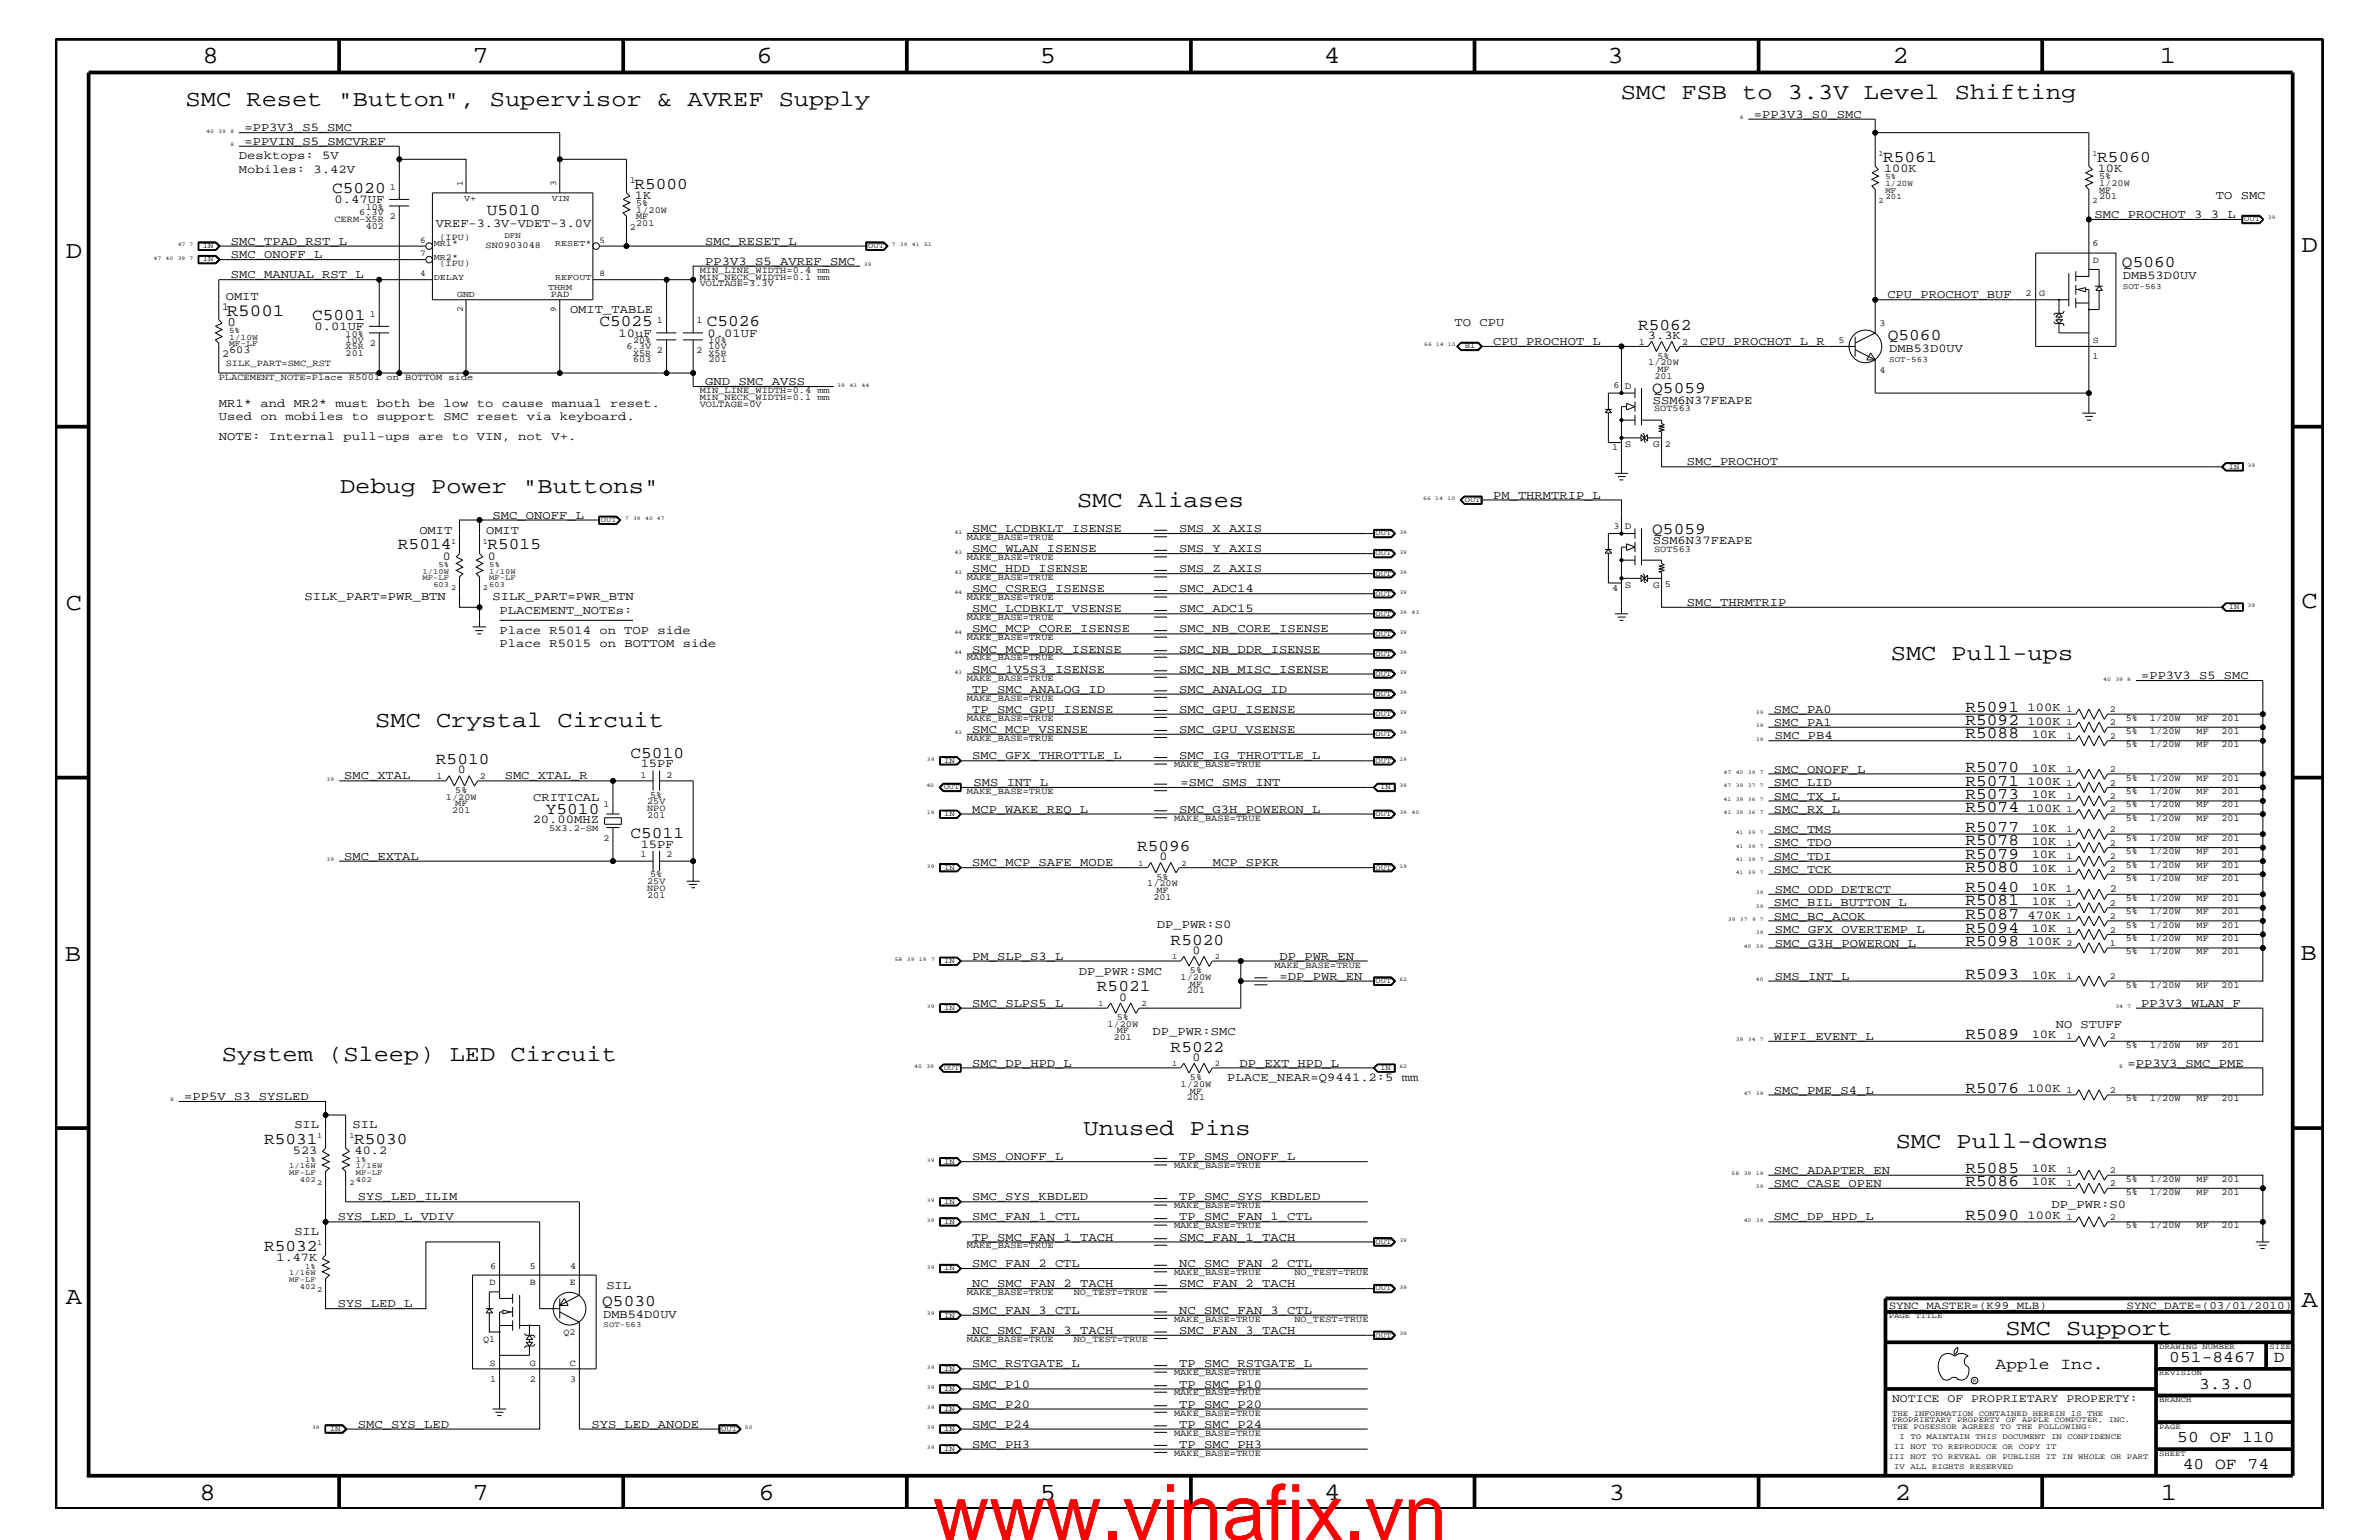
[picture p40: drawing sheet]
<svg xmlns="http://www.w3.org/2000/svg" width="432mm" height="279mm" viewBox="0 0 432 279" stroke-linecap="round" stroke-linejoin="round" font-family="sans-serif">
<defs><g id="words">
<text font-size="14.1" fill="#f00" x="169.3" y="279.4">www.vinafix.vn</text>
<g font-size="4.5">
<text x="36.7" y="11.5">8</text>
<text x="85.8" y="11.5">7</text>
<text x="137.3" y="11.5">6</text>
<text x="188.7" y="11.5">5</text>
<text x="240.3" y="11.5">4</text>
<text x="291.8" y="11.5">3</text>
<text x="343.5" y="11.5">2</text>
<text x="392" y="11.5">1</text>
<text x="11.9" y="46.8">D</text>
<text x="417.7" y="45.7">D</text>
<text x="11.9" y="110.6">C</text>
<text x="417.7" y="110.3">C</text>
<text x="11.8" y="174.3">B</text>
<text x="417.6" y="174.2">B</text>
<text x="11.9" y="236.7">A</text>
<text x="417.7" y="237.1">A</text>
<text x="36.2" y="272.1">8</text>
<text x="85.8" y="272.1">7</text>
<text x="137.7" y="272.1">6</text>
<text x="188.7" y="272.1">5</text>
<text x="240.4" y="272.1">4</text>
<text x="292" y="272.1">3</text>
<text x="343.9" y="272.1">2</text>
<text x="392.2" y="272.1">1</text>
</g>
<g font-size="4.1">
<text x="294.2" y="18">SMC FSB to 3.3V Level Shifting</text>
<text x="33.7" y="19.2">SMC Reset &quot;Button&quot;, Supervisor &amp; AVREF Supply</text>
<text x="61.7" y="89.5">Debug Power &quot;Buttons&quot;</text>
<text x="195.5" y="92">SMC Aliases</text>
<text x="343.2" y="119.8">SMC Pull-ups</text>
<text x="68.1" y="131.9">SMC Crystal Circuit</text>
<text x="40.3" y="192.6">System (Sleep) LED Circuit</text>
<text x="196.7" y="205.9">Unused Pins</text>
<text x="344.1" y="208.3">SMC Pull-downs</text>
<text x="364" y="242.3">SMC Support</text>
</g>
<text font-size="3.1" x="41.1" y="57.3">R5001</text>
<g font-size="3">
<text x="341.8" y="29.4">R5061</text>
<text x="380.7" y="29.4">R5060</text>
<text x="60.3" y="35">C5020</text>
<text x="115.1" y="34.2">R5000</text>
<text x="88.3" y="39">U5010</text>
<text x="385.1" y="48.5">Q5060</text>
<text x="56.6" y="58">C5001</text>
<text x="108.8" y="59.2">C5025</text>
<text x="128.3" y="59.2">C5026</text>
<text x="297.3" y="59.8">R5062</text>
<text x="342.6" y="61.8">Q5060</text>
<text x="299.9" y="71.3">Q5059</text>
<text x="72.2" y="99.7">R5014</text>
<text x="88.5" y="99.7">R5015</text>
<text x="299.9" y="96.8">Q5059</text>
<text x="356.7" y="129.1">R5091</text>
<text x="356.7" y="131.6">R5092</text>
<text x="114.4" y="137.4">C5010</text>
<text x="356.7" y="134">R5088</text>
<text x="79.1" y="138.6">R5010</text>
<text x="356.7" y="140.1">R5070</text>
<text x="356.7" y="142.5">R5071</text>
<text x="99.1" y="147.7">Y5010</text>
<text x="356.7" y="144.9">R5073</text>
<text x="356.7" y="147.3">R5074</text>
<text x="114.4" y="152">C5011</text>
<text x="206.4" y="154.4">R5096</text>
<text x="356.7" y="151">R5077</text>
<text x="356.7" y="153.4">R5078</text>
<text x="356.7" y="155.8">R5079</text>
<text x="356.7" y="158.3">R5080</text>
<text x="356.7" y="161.9">R5040</text>
<text x="356.7" y="164.3">R5081</text>
<text x="356.7" y="166.7">R5087</text>
<text x="212.5" y="171.4">R5020</text>
<text x="356.7" y="169.2">R5094</text>
<text x="356.7" y="171.6">R5098</text>
<text x="199.1" y="179.9">R5021</text>
<text x="356.7" y="177.7">R5093</text>
<text x="212.5" y="190.8">R5022</text>
<text x="356.7" y="188.6">R5089</text>
<text x="356.7" y="198.2">R5076</text>
<text x="47.9" y="207.6">R5031</text>
<text x="64.3" y="207.6">R5030</text>
<text x="356.7" y="212.8">R5085</text>
<text x="356.7" y="215.3">R5086</text>
<text x="356.7" y="221.3">R5090</text>
<text x="47.9" y="227">R5032</text>
<text x="109.3" y="236.9">Q5030</text>
<text x="362.2" y="248.4">Apple Inc.</text>
<text x="393.7" y="247.1">051-8467</text>
<text x="399.2" y="252">3.3.0</text>
<text x="412.7" y="247.1">D</text>
<text x="395.2" y="261.6">50 OF 110</text>
<text x="396.2" y="266.6">40 OF 74</text>
</g>
<text font-size="2.4" x="41.3" y="59.1">0</text>
<g font-size="2.2">
<text x="44.4" y="23.8">=PP3V3_S5_SMC</text>
<text x="318.3" y="21.4">=PP3V3_S0_SMC</text>
<text x="43.3" y="28.9">Desktops: 5V</text>
<text x="44.4" y="26.3">=PPVIN_S5_SMCVREF</text>
<text x="43.3" y="31.4">Mobiles: 3.42V</text>
<text x="342" y="31.2">100K</text>
<text x="380.7" y="31.2">10K</text>
<text x="60.7" y="36.8">0.47UF</text>
<text x="79.1" y="41.2">VREF-3.3V-VDET-3.0V</text>
<text x="115.2" y="36.1">1K</text>
<text x="380.2" y="39.6">SMC_PROCHOT_3_3_L</text>
<text x="402.2" y="36.2">TO SMC</text>
<text x="41.9" y="44.4">SMC_TPAD_RST_L</text>
<text x="41.9" y="46.8">SMC_ONOFF_L</text>
<text x="128" y="44.4">SMC_RESET_L</text>
<text x="41.9" y="50.5">SMC_MANUAL_RST_L</text>
<text x="128" y="48">PP3V3_S5_AVREF_SMC</text>
<text x="385.3" y="50.7">DMB53D0UV</text>
<text x="41" y="54.4">OMIT</text>
<text x="57.1" y="59.8">0.01UF</text>
<text x="103.5" y="56.8">OMIT_TABLE</text>
<text x="264" y="59.2">TO CPU</text>
<text x="342.6" y="54.1">CPU_PROCHOT_BUF</text>
<text x="112.3" y="61.1">10uF</text>
<text x="128.4" y="61.1">0.01UF</text>
<text x="271" y="62.6">CPU_PROCHOT_L</text>
<text x="299.1" y="61.5">3.3K</text>
<text x="308.6" y="62.6">CPU_PROCHOT_L_R</text>
<text x="342.9" y="64">DMB53D0UV</text>
<text x="128" y="69.9">GND_SMC_AVSS</text>
<text x="39.7" y="73.8">MR1* and MR2* must both be low to cause manual reset.</text>
<text x="39.7" y="76.2">Used on mobiles to support SMC reset via keyboard.</text>
<text x="300" y="73.3">SSM6N37FEAPE</text>
<text x="39.7" y="79.9">NOTE: Internal pull-ups are to VIN, not V+.</text>
<text x="306.2" y="84.4">SMC_PROCHOT</text>
<text x="89.4" y="94.2">SMC_ONOFF_L</text>
<text x="271" y="90.5">PM_THRMTRIP_L</text>
<text x="76.1" y="96.8">OMIT</text>
<text x="80.3" y="101.5">0</text>
<text x="88.2" y="96.8">OMIT</text>
<text x="88.6" y="101.5">0</text>
<text x="176.4" y="96.5">SMC_LCDBKLT_ISENSE</text>
<text x="176.4" y="100.2">SMC_WLAN_ISENSE</text>
<text x="214" y="96.5">SMS_X_AXIS</text>
<text x="214" y="100.2">SMS_Y_AXIS</text>
<text x="300" y="98.7">SSM6N37FEAPE</text>
<text x="176.4" y="103.8">SMC_HDD_ISENSE</text>
<text x="176.4" y="107.5">SMC_CSREG_ISENSE</text>
<text x="214" y="103.8">SMS_Z_AXIS</text>
<text x="214" y="107.5">SMC_ADC14</text>
<text x="55.3" y="108.9">SILK_PART=PWR_BTN</text>
<text x="89.4" y="108.9">SILK_PART=PWR_BTN</text>
<text x="90.7" y="111.4">PLACEMENT_NOTEs:</text>
<text x="176.4" y="111.1">SMC_LCDBKLT_VSENSE</text>
<text x="214" y="111.1">SMC_ADC15</text>
<text x="306.2" y="109.9">SMC_THRMTRIP</text>
<text x="90.7" y="117.4">Place R5015 on BOTTOM side</text>
<text x="90.7" y="115">Place R5014 on TOP side</text>
<text x="176.4" y="114.8">SMC_MCP_CORE_ISENSE</text>
<text x="176.4" y="118.4">SMC_MCP_DDR_ISENSE</text>
<text x="214" y="114.8">SMC_NB_CORE_ISENSE</text>
<text x="214" y="118.4">SMC_NB_DDR_ISENSE</text>
<text x="176.4" y="122">SMC_1V5S3_ISENSE</text>
<text x="176.4" y="125.7">TP_SMC_ANALOG_ID</text>
<text x="214" y="122">SMC_NB_MISC_ISENSE</text>
<text x="214" y="125.7">SMC_ANALOG_ID</text>
<text x="388.6" y="123.2">=PP3V3_S5_SMC</text>
<text x="176.4" y="129.3">TP_SMC_GPU_ISENSE</text>
<text x="214" y="129.3">SMC_GPU_ISENSE</text>
<text x="322" y="129.3">SMC_PA0</text>
<text x="322" y="131.7">SMC_PA1</text>
<text x="368" y="129.1">100K</text>
<text x="368" y="131.5">100K</text>
<text x="176.4" y="133">SMC_MCP_VSENSE</text>
<text x="176.4" y="137.8">SMC_GFX_THROTTLE_L</text>
<text x="214" y="133">SMC_GPU_VSENSE</text>
<text x="214" y="137.8">SMC_IG_THROTTLE_L</text>
<text x="322.2" y="134.1">SMC_PB4</text>
<text x="368.8" y="133.9">10K</text>
<text x="62.5" y="141.4">SMC_XTAL</text>
<text x="83.1" y="140.3">0</text>
<text x="91.6" y="141.4">SMC_XTAL_R</text>
<text x="116.3" y="139.2">15PF</text>
<text x="176.7" y="142.6">SMS_INT_L</text>
<text x="214.3" y="142.6">=SMC_SMS_INT</text>
<text x="322" y="142.6">SMC_LID</text>
<text x="322" y="140.2">SMC_ONOFF_L</text>
<text x="368" y="142.4">100K</text>
<text x="368.8" y="140">10K</text>
<text x="96.7" y="149.4">20.00MHZ</text>
<text x="96.8" y="145.3">CRITICAL</text>
<text x="176.4" y="147.5">MCP_WAKE_REQ_L</text>
<text x="214" y="147.5">SMC_G3H_POWERON_L</text>
<text x="322" y="145.1">SMC_TX_L</text>
<text x="322" y="147.5">SMC_RX_L</text>
<text x="368" y="147.3">100K</text>
<text x="368.8" y="144.8">10K</text>
<text x="62.5" y="156">SMC_EXTAL</text>
<text x="116.3" y="153.8">15PF</text>
<text x="322" y="151.1">SMC_TMS</text>
<text x="322" y="153.5">SMC_TDO</text>
<text x="322" y="156">SMC_TDI</text>
<text x="368.8" y="150.9">10K</text>
<text x="368.8" y="153.3">10K</text>
<text x="368.8" y="155.7">10K</text>
<text x="176.4" y="157.2">SMC_MCP_SAFE_MODE</text>
<text x="210.4" y="156.1">0</text>
<text x="220.1" y="157.2">MCP_SPKR</text>
<text x="322" y="158.4">SMC_TCK</text>
<text x="322.2" y="162">SMC_ODD_DETECT</text>
<text x="368.8" y="158.2">10K</text>
<text x="368.8" y="161.7">10K</text>
<text x="322" y="166.9">SMC_BC_ACOK</text>
<text x="322" y="164.5">SMC_BIL_BUTTON_L</text>
<text x="368" y="166.7">470K</text>
<text x="368.8" y="164.2">10K</text>
<text x="210" y="168.3">DP_PWR:S0</text>
<text x="216.5" y="173.1">0</text>
<text x="322.2" y="169.3">SMC_GFX_OVERTEMP_L</text>
<text x="322.2" y="171.7">SMC_G3H_POWERON_L</text>
<text x="368" y="171.5">100K</text>
<text x="368.8" y="169">10K</text>
<text x="176.4" y="174.2">PM_SLP_S3_L</text>
<text x="195.8" y="176.8">DP_PWR:SMC</text>
<text x="232.2" y="177.7">=DP_PWR_EN</text>
<text x="232.2" y="174.2">DP_PWR_EN</text>
<text x="322.2" y="177.7">SMS_INT_L</text>
<text x="368.8" y="177.6">10K</text>
<text x="176.4" y="182.7">SMC_SLPS5_L</text>
<text x="203.2" y="181.6">0</text>
<text x="388.6" y="182.7">PP3V3_WLAN_F</text>
<text x="209.2" y="187.7">DP_PWR:SMC</text>
<text x="322" y="188.7">WIFI_EVENT_L</text>
<text x="368.8" y="188.4">10K</text>
<text x="373.1" y="186.5">NO STUFF</text>
<text x="176.4" y="193.6">SMC_DP_HPD_L</text>
<text x="216.5" y="192.5">0</text>
<text x="222.8" y="196.2">PLACE_NEAR=Q9441.2:5 mm</text>
<text x="225" y="193.6">DP_EXT_HPD_L</text>
<text x="386.2" y="193.6">=PP3V3_SMC_PME</text>
<text x="33.4" y="199.6">=PP5V_S3_SYSLED</text>
<text x="322" y="198.4">SMC_PME_S4_L</text>
<text x="368" y="198.1">100K</text>
<text x="53.2" y="209.4">523</text>
<text x="53.4" y="204.7">SIL</text>
<text x="64" y="204.7">SIL</text>
<text x="64.3" y="209.4">40.2</text>
<text x="176.4" y="210.5">SMS_ONOFF_L</text>
<text x="214" y="210.5">TP_SMS_ONOFF_L</text>
<text x="322" y="215.3">SMC_CASE_OPEN</text>
<text x="322" y="213">SMC_ADAPTER_EN</text>
<text x="368.8" y="212.7">10K</text>
<text x="368.8" y="215.1">10K</text>
<text x="61.3" y="221.4">SYS_LED_L_VDIV</text>
<text x="64.9" y="217.8">SYS_LED_ILIM</text>
<text x="176.4" y="221.4">SMC_FAN_1_CTL</text>
<text x="176.4" y="217.8">SMC_SYS_KBDLED</text>
<text x="214" y="221.4">TP_SMC_FAN_1_CTL</text>
<text x="214" y="217.8">TP_SMC_SYS_KBDLED</text>
<text x="322" y="221.4">SMC_DP_HPD_L</text>
<text x="368" y="221.2">100K</text>
<text x="372.4" y="219.2">DP_PWR:S0</text>
<text x="53.4" y="224.1">SIL</text>
<text x="176.4" y="225.1">TP_SMC_FAN_1_TACH</text>
<text x="214" y="225.1">SMC_FAN_1_TACH</text>
<text x="50.2" y="228.8">1.47K</text>
<text x="110.1" y="233.8">SIL</text>
<text x="176.4" y="229.9">SMC_FAN_2_CTL</text>
<text x="176.4" y="233.5">NC_SMC_FAN_2_TACH</text>
<text x="214" y="233.5">SMC_FAN_2_TACH</text>
<text x="214" y="229.9">NC_SMC_FAN_2_CTL</text>
<text x="61.3" y="237.2">SYS_LED_L</text>
<text x="109.5" y="239.1">DMB54D0UV</text>
<text x="176.4" y="238.4">SMC_FAN_3_CTL</text>
<text x="214" y="238.4">NC_SMC_FAN_3_CTL</text>
<text x="176.4" y="242">NC_SMC_FAN_3_TACH</text>
<text x="214" y="242">SMC_FAN_3_TACH</text>
<text x="176.4" y="251.7">SMC_P10</text>
<text x="176.4" y="248.1">SMC_RSTGATE_L</text>
<text x="214" y="251.7">TP_SMC_P10</text>
<text x="214" y="248.1">TP_SMC_RSTGATE_L</text>
<text x="176.4" y="255.4">SMC_P20</text>
<text x="214" y="255.4">TP_SMC_P20</text>
<text x="64.9" y="259">SMC_SYS_LED</text>
<text x="107.4" y="259">SYS_LED_ANODE</text>
<text x="176.4" y="262.7">SMC_PH3</text>
<text x="176.4" y="259">SMC_P24</text>
<text x="214" y="262.7">TP_SMC_PH3</text>
<text x="214" y="259">TP_SMC_P24</text>
</g>
<text font-size="2.1" x="343.4" y="254.4">NOTICE OF PROPRIETARY PROPERTY:</text>
<g font-size="2">
<text x="342.8" y="237.4">SYNC_MASTER=(K99_MLB)</text>
<text x="386" y="237.4">SYNC_DATE=(03/01/2010)</text>
</g>
<g font-size="1.9">
<text x="40.3" y="56.2">1</text>
<text x="40.3" y="64.7">2</text>
<text x="41.6" y="64">603</text>
<text x="374.9" y="161.9">1</text>
<text x="382.9" y="161.9">2</text>
</g>
<g font-size="1.8">
<text x="294.9" y="70.6">D</text>
<text x="294.9" y="81.1">S</text>
<text x="300.1" y="81.1">G</text>
<text x="294.9" y="96">D</text>
<text x="294.9" y="106.6">S</text>
<text x="300.1" y="106.6">G</text>
</g>
<g font-size="1.7">
<text x="70.8" y="34.4">1</text>
<text x="114.3" y="33.1">1</text>
<text x="381" y="35">MF</text>
<text x="381" y="33.7">1/20W</text>
<text x="381" y="32.5">5%</text>
<text x="60.7" y="40.3">CERM-X5R</text>
<text x="65.2" y="39.1">6.3V</text>
<text x="66.4" y="38">10%</text>
<text x="66.4" y="41.5">402</text>
<text x="70.8" y="39.8">2</text>
<text x="114.3" y="41.7">2</text>
<text x="115.5" y="37.4">5%</text>
<text x="115.5" y="38.6">1/20W</text>
<text x="115.5" y="41">201</text>
<text x="115.5" y="39.8">MF</text>
<text x="381" y="36.2">201</text>
<text x="79.8" y="43.5">(IPU)</text>
<text x="88.1" y="45.1">SN0903048</text>
<text x="379.8" y="44.6">6</text>
<text x="379.9" y="47.7">D</text>
<text x="79.8" y="48.3">(IPU)</text>
<text x="100" y="53.9">PAD</text>
<text x="127" y="50.7">MIN_NECK_WIDTH=0.1 mm</text>
<text x="127" y="51.9">VOLTAGE=3.3V</text>
<text x="127" y="49.6">MIN_LINE_WIDTH=0.4 mm</text>
<text x="367.6" y="53.8">2</text>
<text x="370.1" y="53.8">G</text>
<text x="67.1" y="57.4">1</text>
<text x="119.2" y="58.6">1</text>
<text x="126.4" y="58.6">1</text>
<text x="341.1" y="59.2">3</text>
<text x="62.7" y="64.5">201</text>
<text x="62.7" y="62.2">10V</text>
<text x="62.7" y="61.1">10%</text>
<text x="62.7" y="63.4">X5R</text>
<text x="67.1" y="62.9">2</text>
<text x="113.7" y="63.4">6.3V</text>
<text x="114.9" y="62.3">20%</text>
<text x="114.9" y="65.7">603</text>
<text x="114.9" y="64.5">X5R</text>
<text x="119.2" y="64">2</text>
<text x="126.4" y="64">2</text>
<text x="128.6" y="62.3">10%</text>
<text x="128.6" y="65.7">201</text>
<text x="128.6" y="64.5">X5R</text>
<text x="128.6" y="63.4">10V</text>
<text x="297.4" y="62.5">1</text>
<text x="300.8" y="65.1">5%</text>
<text x="305.3" y="62.5">2</text>
<text x="333.7" y="62.3">5</text>
<text x="379.8" y="65.2">1</text>
<text x="379.9" y="62.3">S</text>
<text x="39.7" y="68.9">PLACEMENT_NOTE=Place R5001 on BOTTOM side</text>
<text x="41" y="66.5">SILK_PART=SMC_RST</text>
<text x="127" y="71.3">MIN_LINE_WIDTH=0.4 mm</text>
<text x="292.9" y="70.5">6</text>
<text x="299.1" y="66.2">1/20W</text>
<text x="300.3" y="68.7">201</text>
<text x="300.8" y="67.5">MF</text>
<text x="341.1" y="67.7">4</text>
<text x="127" y="73.8">VOLTAGE=0V</text>
<text x="127" y="72.6">MIN_NECK_WIDTH=0.1 mm</text>
<text x="300.2" y="74.6">SOT563</text>
<text x="292.6" y="81.7">1</text>
<text x="302.2" y="81.1">2</text>
<text x="292.9" y="96">3</text>
<text x="175.5" y="98">MAKE_BASE=TRUE</text>
<text x="175.5" y="101.6">MAKE_BASE=TRUE</text>
<text x="300.2" y="100.1">SOT563</text>
<text x="175.5" y="105.3">MAKE_BASE=TRUE</text>
<text x="292.6" y="107.2">4</text>
<text x="302.2" y="106.5">5</text>
<text x="175.5" y="108.9">MAKE_BASE=TRUE</text>
<text x="175.5" y="112.6">MAKE_BASE=TRUE</text>
<text x="175.5" y="116.2">MAKE_BASE=TRUE</text>
<text x="175.5" y="119.8">MAKE_BASE=TRUE</text>
<text x="175.5" y="123.5">MAKE_BASE=TRUE</text>
<text x="175.5" y="127.1">MAKE_BASE=TRUE</text>
<text x="175.5" y="130.8">MAKE_BASE=TRUE</text>
<text x="375.1" y="129.1">1</text>
<text x="375.1" y="131.6">1</text>
<text x="382.9" y="129.1">2</text>
<text x="382.9" y="131.6">2</text>
<text x="385.8" y="130.8">5%</text>
<text x="390.2" y="130.8">1/20W</text>
<text x="398.7" y="130.8">MF</text>
<text x="403.2" y="130.8">201</text>
<text x="175.5" y="134.4">MAKE_BASE=TRUE</text>
<text x="375.1" y="134.1">1</text>
<text x="382.9" y="134.1">2</text>
<text x="385.8" y="135.6">5%</text>
<text x="385.8" y="133.2">5%</text>
<text x="390.2" y="135.6">1/20W</text>
<text x="390.2" y="133.2">1/20W</text>
<text x="398.7" y="135.6">MF</text>
<text x="398.7" y="133.2">MF</text>
<text x="403.2" y="135.6">201</text>
<text x="403.2" y="133.2">201</text>
<text x="79.2" y="141.3">1</text>
<text x="82.6" y="143.9">5%</text>
<text x="87.1" y="141.3">2</text>
<text x="116.2" y="141.1">1</text>
<text x="121" y="141.1">2</text>
<text x="213.1" y="139.2">MAKE_BASE=TRUE</text>
<text x="375.1" y="140.1">1</text>
<text x="375.1" y="142.5">1</text>
<text x="382.9" y="140.1">2</text>
<text x="382.9" y="142.5">2</text>
<text x="385.8" y="141.7">5%</text>
<text x="390.2" y="141.7">1/20W</text>
<text x="398.7" y="141.7">MF</text>
<text x="403.2" y="141.7">201</text>
<text x="80.9" y="145.1">1/20W</text>
<text x="82.1" y="147.5">201</text>
<text x="82.6" y="146.2">MF</text>
<text x="109.6" y="146.5">1</text>
<text x="117.5" y="147.1">NPO</text>
<text x="117.5" y="145.9">25V</text>
<text x="117.5" y="148.4">201</text>
<text x="118" y="144.7">5%</text>
<text x="175.5" y="144">MAKE_BASE=TRUE</text>
<text x="213.1" y="149">MAKE_BASE=TRUE</text>
<text x="375.1" y="144.9">1</text>
<text x="375.1" y="147.3">1</text>
<text x="382.9" y="144.9">2</text>
<text x="382.9" y="147.3">2</text>
<text x="385.8" y="149">5%</text>
<text x="385.8" y="144">5%</text>
<text x="385.8" y="146.5">5%</text>
<text x="390.2" y="144">1/20W</text>
<text x="390.2" y="146.5">1/20W</text>
<text x="390.2" y="149">1/20W</text>
<text x="398.7" y="144">MF</text>
<text x="398.7" y="146.5">MF</text>
<text x="398.7" y="149">MF</text>
<text x="403.2" y="144">201</text>
<text x="403.2" y="146.5">201</text>
<text x="403.2" y="149">201</text>
<text x="99.7" y="150.7">5X3.2-SM</text>
<text x="109.6" y="152.6">2</text>
<text x="116.2" y="155.6">1</text>
<text x="121" y="155.6">2</text>
<text x="375.1" y="151">1</text>
<text x="375.1" y="153.4">1</text>
<text x="375.1" y="155.8">1</text>
<text x="382.9" y="151">2</text>
<text x="382.9" y="153.4">2</text>
<text x="382.9" y="155.8">2</text>
<text x="385.8" y="152.6">5%</text>
<text x="385.8" y="155">5%</text>
<text x="390.2" y="152.6">1/20W</text>
<text x="390.2" y="155">1/20W</text>
<text x="398.7" y="155">MF</text>
<text x="398.7" y="152.6">MF</text>
<text x="403.2" y="152.6">201</text>
<text x="403.2" y="155">201</text>
<text x="117.5" y="161.7">NPO</text>
<text x="117.5" y="160.5">25V</text>
<text x="118" y="159.2">5%</text>
<text x="208.2" y="160.8">1/20W</text>
<text x="209.9" y="159.6">5%</text>
<text x="209.9" y="162">MF</text>
<text x="375.1" y="158.3">1</text>
<text x="382.9" y="158.3">2</text>
<text x="385.8" y="157.4">5%</text>
<text x="385.8" y="159.9">5%</text>
<text x="390.2" y="157.4">1/20W</text>
<text x="390.2" y="159.9">1/20W</text>
<text x="398.7" y="157.4">MF</text>
<text x="398.7" y="159.9">MF</text>
<text x="403.2" y="157.4">201</text>
<text x="403.2" y="159.9">201</text>
<text x="117.5" y="162.8">201</text>
<text x="209.3" y="163.3">201</text>
<text x="375.1" y="164.4">1</text>
<text x="375.1" y="166.7">1</text>
<text x="382.9" y="164.4">2</text>
<text x="382.9" y="166.7">2</text>
<text x="385.8" y="165.9">5%</text>
<text x="385.8" y="163.5">5%</text>
<text x="390.2" y="165.9">1/20W</text>
<text x="390.2" y="163.5">1/20W</text>
<text x="398.7" y="165.9">MF</text>
<text x="398.7" y="163.5">MF</text>
<text x="403.2" y="165.9">201</text>
<text x="403.2" y="163.5">201</text>
<text x="375.1" y="171.6">2</text>
<text x="375.1" y="169.2">1</text>
<text x="382.9" y="171.6">1</text>
<text x="382.9" y="169.2">2</text>
<text x="385.8" y="168.3">5%</text>
<text x="385.8" y="170.7">5%</text>
<text x="385.8" y="173.2">5%</text>
<text x="390.2" y="168.3">1/20W</text>
<text x="390.2" y="170.7">1/20W</text>
<text x="390.2" y="173.2">1/20W</text>
<text x="398.7" y="168.3">MF</text>
<text x="398.7" y="170.7">MF</text>
<text x="398.7" y="173.2">MF</text>
<text x="403.2" y="168.3">201</text>
<text x="403.2" y="170.7">201</text>
<text x="403.2" y="173.2">201</text>
<text x="214.3" y="177.7">1/20W</text>
<text x="216" y="179">MF</text>
<text x="216" y="176.6">5%</text>
<text x="231.3" y="175.6">MAKE_BASE=TRUE</text>
<text x="375.1" y="177.7">1</text>
<text x="382.9" y="177.7">2</text>
<text x="385.8" y="179.3">5%</text>
<text x="390.2" y="179.3">1/20W</text>
<text x="398.7" y="179.3">MF</text>
<text x="403.2" y="179.3">201</text>
<text x="202.7" y="185">5%</text>
<text x="215.4" y="180.2">201</text>
<text x="201" y="186.3">1/20W</text>
<text x="202.1" y="188.7">201</text>
<text x="202.7" y="187.5">MF</text>
<text x="375.1" y="188.6">1</text>
<text x="382.9" y="188.6">2</text>
<text x="385.8" y="190.2">5%</text>
<text x="390.2" y="190.2">1/20W</text>
<text x="398.7" y="190.2">MF</text>
<text x="403.2" y="190.2">201</text>
<text x="214.3" y="197.2">1/20W</text>
<text x="216" y="195.9">5%</text>
<text x="215.4" y="199.6">201</text>
<text x="216" y="198.4">MF</text>
<text x="375.1" y="198.2">1</text>
<text x="382.9" y="198.2">2</text>
<text x="385.8" y="199.8">5%</text>
<text x="390.2" y="199.8">1/20W</text>
<text x="398.7" y="199.8">MF</text>
<text x="403.2" y="199.8">201</text>
<text x="213.1" y="211.9">MAKE_BASE=TRUE</text>
<text x="375.1" y="212.8">1</text>
<text x="375.1" y="215.3">1</text>
<text x="382.9" y="212.8">2</text>
<text x="382.9" y="215.3">2</text>
<text x="385.8" y="214.4">5%</text>
<text x="390.2" y="214.4">1/20W</text>
<text x="398.7" y="214.4">MF</text>
<text x="403.2" y="214.4">201</text>
<text x="213.1" y="219.2">MAKE_BASE=TRUE</text>
<text x="375.1" y="221.3">1</text>
<text x="382.9" y="221.3">2</text>
<text x="385.8" y="216.9">5%</text>
<text x="390.2" y="216.9">1/20W</text>
<text x="398.7" y="216.9">MF</text>
<text x="403.2" y="216.9">201</text>
<text x="175.5" y="226.5">MAKE_BASE=TRUE</text>
<text x="213.1" y="222.9">MAKE_BASE=TRUE</text>
<text x="385.8" y="222.9">5%</text>
<text x="390.2" y="222.9">1/20W</text>
<text x="398.7" y="222.9">MF</text>
<text x="403.2" y="222.9">201</text>
<text x="88.9" y="233.2">D</text>
<text x="89" y="230.2">6</text>
<text x="96.1" y="233.2">B</text>
<text x="96.2" y="230.2">5</text>
<text x="103.4" y="233.2">E</text>
<text x="103.5" y="230.2">4</text>
<text x="213.1" y="231.3">MAKE_BASE=TRUE</text>
<text x="234.9" y="231.3">NO_TEST=TRUE</text>
<text x="175.5" y="235">MAKE_BASE=TRUE</text>
<text x="194.9" y="235">NO_TEST=TRUE</text>
<text x="213.1" y="239.9">MAKE_BASE=TRUE</text>
<text x="234.9" y="239.9">NO_TEST=TRUE</text>
<text x="87.7" y="243.5">Q1</text>
<text x="102.3" y="242.3">Q2</text>
<text x="175.5" y="243.5">MAKE_BASE=TRUE</text>
<text x="194.9" y="243.5">NO_TEST=TRUE</text>
<text x="88.9" y="247.8">S</text>
<text x="89" y="250.7">1</text>
<text x="96.1" y="247.8">G</text>
<text x="96.2" y="250.7">2</text>
<text x="103.4" y="247.8">C</text>
<text x="103.5" y="250.7">3</text>
<text x="213.1" y="249.5">MAKE_BASE=TRUE</text>
<text x="213.1" y="256.8">MAKE_BASE=TRUE</text>
<text x="213.1" y="253.2">MAKE_BASE=TRUE</text>
<text x="213.1" y="260.5">MAKE_BASE=TRUE</text>
<text x="213.1" y="264.1">MAKE_BASE=TRUE</text>
</g>
<g font-size="1.6">
<text x="84" y="33.7" transform="rotate(-90 84 33.7)">1</text>
<text x="100.9" y="33.7" transform="rotate(-90 100.9 33.7)">3</text>
<text x="84.2" y="36.4">V+</text>
<text x="100.2" y="36.4">VIN</text>
<text x="76.3" y="44.1">6</text>
<text x="76.3" y="46.5">7</text>
<text x="78.7" y="44.6">MR1*</text>
<text x="78.7" y="47.1">MR2*</text>
<text x="100.8" y="44.6">RESET*</text>
<text x="108.8" y="44.1">5</text>
<text x="76.3" y="50.2">4</text>
<text x="78.7" y="50.7">DELAY</text>
<text x="83" y="53.9">GND</text>
<text x="99.5" y="52.7">THRM</text>
<text x="100.8" y="50.7">REFOUT</text>
<text x="108.8" y="50.2">8</text>
<text x="84" y="56.6" transform="rotate(-90 84 56.6)">2</text>
<text x="100.9" y="56.6" transform="rotate(-90 100.9 56.6)">9</text>
</g>
<g font-size="1.5">
<text x="341" y="28.3">1</text>
<text x="379.8" y="28.3">1</text>
<text x="342.2" y="35">MF</text>
<text x="342.2" y="33.7">1/20W</text>
<text x="342.2" y="32.5">5%</text>
<text x="341" y="36.8">2</text>
<text x="342.2" y="36.2">201</text>
<text x="379.8" y="36.8">2</text>
<text x="91.6" y="43.1">DFN</text>
<text x="385.3" y="52.4">SOT-563</text>
<text x="41.6" y="60.4">5%</text>
<text x="41.6" y="61.7">1/10W</text>
<text x="41.6" y="62.9">MF-LF</text>
<text x="342.9" y="65.6">SOT-563</text>
<text x="206.7" y="157.1">1</text>
<text x="214.5" y="157.1">2</text>
<text x="212.8" y="174">1</text>
<text x="220.5" y="174">2</text>
<text x="199.4" y="182.5">1</text>
<text x="207.2" y="182.5">2</text>
<text x="212.8" y="193.4">1</text>
<text x="220.5" y="193.4">2</text>
</g>
<g font-size="1.4">
<text x="407.3" y="40.2">OUT</text>
<text x="36.8" y="45.1">IN</text>
<text x="36.8" y="47.4">IN</text>
<text x="157.6" y="45.1">OUT</text>
<text x="265.9" y="63.2">BI</text>
<text x="404.5" y="85">IN</text>
<text x="109.1" y="94.8">OUT</text>
<text x="265.9" y="91.1">OUT</text>
<text x="81.9" y="98.7">1</text>
<text x="87.6" y="98.7">1</text>
<text x="249.7" y="100.8">OUT</text>
<text x="249.7" y="97.1">OUT</text>
<text x="76.7" y="104.1">1/10W</text>
<text x="76.7" y="105.3">MF-LF</text>
<text x="78.7" y="106.5">603</text>
<text x="79.6" y="102.9">5%</text>
<text x="81.9" y="107.1">2</text>
<text x="87.6" y="107.1">2</text>
<text x="88.8" y="102.9">5%</text>
<text x="88.8" y="104.1">1/10W</text>
<text x="88.8" y="105.3">MF-LF</text>
<text x="88.8" y="106.5">603</text>
<text x="249.7" y="104.4">OUT</text>
<text x="249.7" y="108.1">OUT</text>
<text x="249.7" y="111.7">OUT</text>
<text x="404.5" y="110.5">IN</text>
<text x="249.7" y="115.3">OUT</text>
<text x="249.7" y="119">OUT</text>
<text x="249.7" y="122.6">OUT</text>
<text x="249.7" y="126.3">OUT</text>
<text x="249.7" y="129.9">OUT</text>
<text x="249.7" y="133.5">OUT</text>
<text x="171.3" y="143.2">OUT</text>
<text x="171.4" y="138.4">IN</text>
<text x="249.7" y="138.4">OUT</text>
<text x="250.5" y="143.2">IN</text>
<text x="171.4" y="148.1">IN</text>
<text x="249.7" y="148.1">OUT</text>
<text x="171.4" y="157.8">IN</text>
<text x="249.7" y="157.8">OUT</text>
<text x="171.4" y="174.8">IN</text>
<text x="249.7" y="178.4">OUT</text>
<text x="171.4" y="183.2">IN</text>
<text x="171.3" y="194.2">OUT</text>
<text x="250.5" y="194.2">IN</text>
<text x="57.6" y="206.5">1</text>
<text x="63.4" y="206.5">1</text>
<text x="52.5" y="211.9">1/16W</text>
<text x="52.5" y="213.2">MF-LF</text>
<text x="54.4" y="214.4">402</text>
<text x="55.4" y="210.8">1%</text>
<text x="57.6" y="215">2</text>
<text x="63.4" y="215">2</text>
<text x="64.6" y="210.8">1%</text>
<text x="64.6" y="211.9">1/16W</text>
<text x="64.6" y="213.2">MF-LF</text>
<text x="64.6" y="214.4">402</text>
<text x="171.4" y="211.1">IN</text>
<text x="171.4" y="218.4">IN</text>
<text x="57.6" y="225.9">1</text>
<text x="171.4" y="222">IN</text>
<text x="249.7" y="225.7">OUT</text>
<text x="52.5" y="231.3">1/16W</text>
<text x="52.5" y="232.6">MF-LF</text>
<text x="54.4" y="233.8">402</text>
<text x="55.4" y="230.2">1%</text>
<text x="171.4" y="230.5">IN</text>
<text x="57.6" y="234.4">2</text>
<text x="171.4" y="239">IN</text>
<text x="249.7" y="234.1">OUT</text>
<text x="342.8" y="239.2">PAGE TITLE</text>
<text x="109.6" y="240.8">SOT-563</text>
<text x="249.7" y="242.7">OUT</text>
<text x="391.9" y="244.7">DRAWING NUMBER</text>
<text x="411.9" y="244.7">SIZE</text>
<text x="171.4" y="248.7">IN</text>
<text x="391.9" y="249.5">REVISION</text>
<text x="171.4" y="256">IN</text>
<text x="171.4" y="252.3">IN</text>
<text x="343.4" y="256.8">THE INFORMATION CONTAINED HEREIN IS THE</text>
<text x="391.9" y="254.4">BRANCH</text>
<text x="59.9" y="259.6">IN</text>
<text x="130.9" y="259.6">OUT</text>
<text x="171.4" y="263.3">IN</text>
<text x="171.4" y="259.6">IN</text>
<text x="343.4" y="259.3">THE POSESSOR AGREES TO THE FOLLOWING:</text>
<text x="343.4" y="258">PROPRIETARY PROPERTY OF APPLE COMPUTER, INC.</text>
<text x="343.8" y="262.9">II NOT TO REPRODUCE OR COPY IT</text>
<text x="344.8" y="261.1">I TO MAINTAIN THIS DOCUMENT IN CONFIDENCE</text>
<text x="391.9" y="259.3">PAGE</text>
<text x="342.8" y="264.7">III NOT TO REVEAL OR PUBLISH IT IN WHOLE OR PART</text>
<text x="343.8" y="266.6">IV ALL RIGHTS RESERVED</text>
<text x="391.9" y="264.1">SHEET</text>
</g>
<g font-size="1">
<text x="315.8" y="21.6">8</text>
<text x="37.4" y="24.1">40</text>
<text x="39.6" y="24.1">39</text>
<text x="41.8" y="24.1">8</text>
<text x="41.8" y="26.5">8</text>
<text x="411.6" y="39.8">39</text>
<text x="27.9" y="47.1">47</text>
<text x="30.1" y="47.1">40</text>
<text x="32.3" y="44.6">47 7</text>
<text x="32.3" y="47.1">39 7</text>
<text x="161.9" y="44.6">7</text>
<text x="163.3" y="44.6">39</text>
<text x="165.5" y="44.6">41</text>
<text x="167.7" y="44.6">51</text>
<text x="156.8" y="48.3">39</text>
<text x="258.5" y="62.9">66 14</text>
<text x="262.8" y="62.9">10</text>
<text x="152" y="70.1">39</text>
<text x="154.2" y="70.1">43</text>
<text x="156.4" y="70.1">44</text>
<text x="407.9" y="84.7">39</text>
<text x="113.5" y="94.3">7</text>
<text x="114.9" y="94.3">39</text>
<text x="117.1" y="94.3">40 47</text>
<text x="258.3" y="90.7">66</text>
<text x="260.5" y="90.7">14</text>
<text x="262.7" y="90.7">10</text>
<text x="173.2" y="96.8">43</text>
<text x="173.2" y="100.4">43</text>
<text x="254" y="100.4">39</text>
<text x="254" y="96.8">39</text>
<text x="173.2" y="104.1">43</text>
<text x="173.2" y="107.7">44</text>
<text x="254" y="107.7">39</text>
<text x="254" y="104.1">39</text>
<text x="254" y="111.4">39</text>
<text x="256.2" y="111.4">43</text>
<text x="407.9" y="110.2">39</text>
<text x="173.2" y="115">44</text>
<text x="173.2" y="118.6">44</text>
<text x="254" y="115">39</text>
<text x="254" y="118.6">39</text>
<text x="173.2" y="122.3">43</text>
<text x="254" y="122.3">39</text>
<text x="254" y="125.9">39</text>
<text x="381.8" y="123.5">40</text>
<text x="384" y="123.5">39 8</text>
<text x="254" y="129.6">39</text>
<text x="318.7" y="129.6">39</text>
<text x="318.7" y="131.9">39</text>
<text x="173.2" y="133.2">43</text>
<text x="254" y="133.2">39</text>
<text x="318.7" y="134.4">39</text>
<text x="59.3" y="141.7">39</text>
<text x="168.1" y="142.9">40</text>
<text x="168.2" y="138">39</text>
<text x="254" y="138">19</text>
<text x="254" y="142.9">39</text>
<text x="312.8" y="142.9">47</text>
<text x="312.8" y="140.4">47</text>
<text x="315" y="142.9">39</text>
<text x="315" y="140.4">40</text>
<text x="317.2" y="142.9">37</text>
<text x="317.2" y="140.4">39</text>
<text x="319.4" y="142.9">7</text>
<text x="319.4" y="140.4">7</text>
<text x="168.2" y="147.7">19</text>
<text x="254" y="147.7">39</text>
<text x="256.2" y="147.7">40</text>
<text x="312.8" y="145.3">41</text>
<text x="312.8" y="147.7">41</text>
<text x="315" y="145.3">39</text>
<text x="315" y="147.7">39</text>
<text x="317.2" y="145.3">36</text>
<text x="317.2" y="147.7">36</text>
<text x="319.4" y="145.3">7</text>
<text x="319.4" y="147.7">7</text>
<text x="315" y="151.3">41</text>
<text x="315" y="153.8">41</text>
<text x="317.2" y="151.3">39</text>
<text x="317.2" y="153.8">39</text>
<text x="319.4" y="151.3">7</text>
<text x="319.4" y="153.8">7</text>
<text x="59.3" y="156.2">39</text>
<text x="168.2" y="157.4">39</text>
<text x="254" y="157.4">19</text>
<text x="315" y="156.2">41</text>
<text x="315" y="158.6">41</text>
<text x="317.2" y="156.2">39</text>
<text x="317.2" y="158.6">39</text>
<text x="319.4" y="156.2">7</text>
<text x="319.4" y="158.6">7</text>
<text x="313.6" y="167.1">39</text>
<text x="315.8" y="167.1">37</text>
<text x="318" y="167.1">9</text>
<text x="318.7" y="164.7">39</text>
<text x="318.7" y="162.2">39</text>
<text x="319.4" y="167.1">7</text>
<text x="316.5" y="172">40</text>
<text x="318.7" y="169.5">39</text>
<text x="318.7" y="172">39</text>
<text x="162.4" y="174.4">58</text>
<text x="164.6" y="174.4">39</text>
<text x="166.8" y="174.4">19</text>
<text x="169" y="174.4">7</text>
<text x="254" y="178">62</text>
<text x="318.7" y="178">40</text>
<text x="168.2" y="182.9">39</text>
<text x="384" y="182.9">34 7</text>
<text x="315" y="188.9">39</text>
<text x="317.2" y="188.9">34</text>
<text x="319.4" y="188.9">7</text>
<text x="165.9" y="193.7">40</text>
<text x="168.1" y="193.7">39</text>
<text x="254" y="193.7">62</text>
<text x="384.6" y="193.7">8</text>
<text x="30.9" y="199.8">8</text>
<text x="316.5" y="198.7">47</text>
<text x="318.7" y="198.7">39</text>
<text x="168.2" y="210.8">39</text>
<text x="314.3" y="213.2">58</text>
<text x="316.5" y="213.2">39</text>
<text x="318.7" y="215.6">39</text>
<text x="318.7" y="213.2">19</text>
<text x="168.2" y="221.7">39</text>
<text x="168.2" y="218">39</text>
<text x="316.5" y="221.7">40</text>
<text x="318.7" y="221.7">39</text>
<text x="254" y="225.3">39</text>
<text x="168.2" y="230.2">39</text>
<text x="254" y="233.8">39</text>
<text x="168.2" y="238.6">39</text>
<text x="254" y="242.3">39</text>
<text x="168.2" y="248.4">39</text>
<text x="168.2" y="252">39</text>
<text x="358.1" y="250.7">R</text>
<text x="168.2" y="255.6">39</text>
<text x="56.6" y="259.3">39</text>
<text x="135.2" y="259.3">50</text>
<text x="168.2" y="262.9">39</text>
<text x="168.2" y="259.3">39</text>
</g>
</g></defs>
<g fill="none" stroke="#000" stroke-width=".18">
<path d="M43.3 24.1h58.3v10.9M43.3 26.5h29.2v9.7M70.6 37.4h3.7M70.6 36.2h3.7M72.5 28.9h12.1v6.1M72.5 37.4v30.3h-3.7M78.5 35h29.1v19.4h-29.1zM101.6 28.9h12.1v6.1l.6 .6-1.2 .6 1.2 .6-1.2 .6 1.2 .6-1.2 .6 .6 .6v5.4h43.6M317.3 21.6h23.1v8.6l.6 .6-1.2 .6 1.2 .5-1.2 .6 1.2 .6-1.2 .6 .6 .7v20h35.1M340.4 24.1h38.7v6.1l.7 .6-1.3 .6 1.3 .5-1.3 .6 1.3 .6-1.3 .6 .6 .7v5.4M406.9 39.1h3.2l.8 .7-.8 .8h-3.2zM407 39.1h3.1l.7 .7-.7 .7h-3.1z"/>
<path d="M407.1 39.8h-28v10.4h-2.3M407.1 39.2h3l.6 .6-.6 .6h-3zM36 43.9h3.2l.8 .7-.8 .8h-3.2zM36 46.3h3.2l.8 .8-.8 .8h-3.2zM36 44h3.2l.7 .6-.7 .8M36 46.4h3.2l.7 .7-.7 .7h-3.2M36.1 46.4v1.4M36.1 46.5h3l.6 .6M39.1 44.1h-3v1.2h3M39.1 44.1l.7 .5-.7 .7M39.1 44.1l.6 .5M39.1 46.4l.7 .7-.7 .7"/>
<path d="M39.7 47.1h37.6M39.7 44.6h37.6M39.7 44.6l-.6 .7M39.7 47.1l-.6 .6h-3M67 59.2h3.6M68.8 50.7h-29.1v7.3l.6 .6-1.2 .6 1.2 .6-1.2 .6 1.2 .7-1.2 .6 .6 .6v5.4h29.1v-7.3M78.5 50.7h-9.7v8.5M84.6 54.4v13.3h-12.1M101.6 54.4v13.3h-17M107.6 50.7h13.4v9.7M108.8 44.6h4.9M121 50.7h4.8v9.7"/>
<path d="M156.1 48.3h-30.3v2.4M157.1 43.9h3.3l.8 .7-.8 .8h-3.3zM157.2 45.4v-1.4h3.2l.7 .6-.7 .8M160.4 44.1h-3.1v1.2h3.1M160.4 44.1l.6 .5-.6 .7M340.4 54.4v6l-3.7 1.9M369.5 45.9h14.5v17h-14.5zM372.8 58.4l.2 .3h1.5l.2 .4M373.1 58h1.2l-.6 .7zM373.7 54.4v2.4l.6 .7h-1.2l.6-.7M373.7 57.5v.5M373.7 58.7v1.7h5.4"/>
<path d="M374.7 56.4l-.2 .4h-1.5l-.2 .4M375.5 49.6v6M376.8 52.5h.3M376.8 49.2v1.8M376.8 51.7v1.8M376.8 54v1.9M376.8 55h2.3M377.1 52.5l1.4-.3v.7zM378.5 52.5h.6v22.5M379.1 48.9h1.9v3M380.2 51.9h1.5M381 51.9l.6 .8h-1.2z"/>
<path d="M381 52.7v3.5h-1.9M67 60.4h3.6M119.1 60.4h3.7M119.1 61.7h3.7M121 61.7v6h-19.4M124 60.4h3.6M124 61.7h3.6M125.8 61.7v6h-4.8M125.8 67.7v2.4h25.5M265.2 62.2h3.1l.6 .7-.6 .6h-3.1M265.2 62.2h3.1l.7 .7-.7 .6h-3.1M265.2 62.1h3.1l.8 .8-.8 .7h-3.1l-.8-.7z"/>
<path d="M265.2 62.2l-.7 .7 .7 .6M268.8 62.9l-.6 .5h-3l-.6-.5 .6-.6h3l.6 .6h25.5v8.4M291.3 74.9l.6-.6 .6 .6zM291.3 74.3h1.2M291.9 74.9v5.4h2.4M294.3 62.9h4.8l.7-1 .9 1.9 .9-1.9 .9 1.9 .9-1.9 .9 1.9M294.3 76.2h2.5M294.3 79.4h3.6M295.2 73.8h-.9v12.1M295.2 73.2l1.6 .6-1.6 .6zM296.8 71.3h-4.9v3M296.8 70.4v1.8"/>
<path d="M296.8 72.8v1.9M296.8 75.3v1.9M297.9 78.9v1.1l1.1-1.1v1.1zM297.9 76.2h3.7v.6l.5 .3-1 .2 1 .2-1 .3 1 .2-1 .3h.5v6.4h101.8M297.9 70.4v6.8M298.2 78.6l.3 .3v1.1l.2 .3M299 79.4h2.6M336.7 63.4l3.7 1.9v6h38.7M336.7 62.9h-31.7l-.7 1M336.7 61.1v3.6M339.5 64l.9 1.3h-1.6zM378 75h2.4"/>
<path d="M378.5 75.6h1.4M378.8 76.2h.8M87 94.3v6.1l.6 .6-1.2 .6 1.2 .6-1.2 .7 1.2 .6-1.2 .6 .6 .6v5.5h-3.6v-5.5l.6-.6-1.2-.6 1.2-.6-1.2-.7 1.2-.6-1.2-.6 .6-.6v-6.1h25.4M108.8 93.8h3.1l.6 .5-.6 .7h-3.1zM111.8 93.8l.6 .5-.6 .7M111.9 93.7h-3.2v1.4h3.2M111.9 93.7l.8 .6-.8 .8M111.9 93.7l.7 .6-.7 .8M175.5 96.8h73.9M209.5 99.9h2.3M209.5 97.4h2.3M209.5 96.2h2.3"/>
<path d="M249.3 99.7h3.3l.7 .7-.7 .8h-3.3zM249.3 96h3.3l.7 .8-.7 .8h-3.3zM249.3 99.8h3.3l.6 .6-.6 .7h-3.3M249.3 96.1h3.3l.6 .7-.6 .7h-3.3M249.4 96.1v1.4M249.4 99.8v1.3M249.4 99.9h3.1l.6 .5-.6 .6h-3.1M249.4 96.2h3.1l.6 .6-.6 .6h-3.1M252.5 99.8l.7 .6-.7 .7M252.5 96.1l.7 .7-.7 .7M265.8 90l-.8 .7 .8 .8M265.8 90h3.2v1.5h-3.2"/>
<path d="M265.8 90l-.7 .7 .7 .8M265.8 90.1h3.1v1.3h-3.1l-.6-.7zM265.9 90.1l-.7 .6 .7 .7M268.8 90.7h25.5v6.1M268.8 90.1v1.3M291.3 99.7h1.2M291.9 99.7l.6 .7h-1.2zM293.1 85.9h2.4M293.6 86.5h1.5M294 87.1h.6M295.2 99.3h-.9v12.1M295.2 98.7l1.6 .6-1.6 .6z"/>
<path d="M296.8 96.8h-4.9v2.9M296.8 95.9v1.8M296.8 98.3v1.9M297.9 95.9v6.7M403.2 84.7l.7-.8h3.3v1.6h-3.3zM404 84l-.6 .7 .6 .7M407.1 84.1h-3.1l-.6 .6 .6 .6h3.1M407.1 84v1.4M407.2 84h-3.3l-.6 .7 .6 .7h3.3M85.8 113.7h2.4M86.3 114.4h1.4M86.6 115h.8"/>
<path d="M87 110.2v3.5M90.7 112.6h24.2M175.5 111.4h73.9M175.5 107.7h73.9M175.5 115h73.9M175.5 118.6h73.9M175.5 104.1h73.9M175.5 100.4h73.9M209.5 112h2.3M209.5 110.8h2.3M209.5 108.3h2.3M209.5 107.1h2.3"/>
<path d="M209.5 115.6h2.3M209.5 114.4h2.3M209.5 119.2h2.3M209.5 118.1h2.3M209.5 104.7h2.3M209.5 103.5h2.3M209.5 101h2.3M249.3 103.3h3.3l.7 .8-.7 .7h-3.3zM249.3 107h3.3l.7 .7-.7 .8h-3.3zM249.3 110.6h3.3l.7 .8-.7 .7h-3.3zM249.3 114.2h3.3l.7 .8-.7 .8h-3.3zM249.3 117.9h3.3l.7 .7-.7 .8h-3.3z"/>
<path d="M249.3 107h3.3l.6 .7-.6 .7h-3.3M249.3 110.7h3.3l.6 .7-.6 .6h-3.3M249.3 114.3h3.3l.6 .7-.6 .7h-3.3M249.3 103.4h3.3l.6 .7-.6 .7h-3.3M249.4 110.8h3.1l.6 .6-.6 .6h-3.1M249.4 107.1h3.1l.6 .6-.6 .6h-3.1M249.4 114.4h3.1l.6 .6-.6 .6h-3.1M249.4 118.1h3.1l.6 .5-.6 .6h-3.1M249.4 103.4v1.4M249.4 107v1.4M249.4 110.7v1.3M249.4 114.3v1.4"/>
<path d="M249.4 119.3v-1.3h3.1l.7 .6-.7 .7M249.4 103.5h3.1l.6 .6-.6 .6h-3.1M252.5 107l.7 .7-.7 .7M252.5 110.7l.7 .7-.7 .6M252.5 114.3l.7 .7-.7 .7M252.5 103.4l.7 .7-.7 .7M252.6 117.9l.6 .7-.6 .7h-3.3M291.9 100.4v5.4l2.5-.1M293.1 111.4h2.4M293.6 112h1.5M294 112.6h.6M294.3 101.6h2.5"/>
<path d="M294.3 104.9h3.6M296.8 100.8v1.8M297.9 104.3v1.2l1.1-1.2v1.2zM297.9 101.6h3.7v.6l.5 .3-1 .2 1 .3-1 .2 1 .3-1 .2 .5 .1v6.4h101.8M298.2 104.1l.3 .2v1.2l.2 .3M301.7 104.8l-2.7 .1M403.9 109.4l-.7 .8 .7 .7M403.9 109.4h3.3v1.5h-3.3M403.9 109.4l-.6 .8 .6 .7M404 109.5l-.6 .7 .6 .6M404 109.5h3.1v1.3h-3.1M118.5 139.8v3.7"/>
<path d="M119.7 139.8v3.7M170.5 137.3h3.2l.8 .7-.8 .8h-3.2zM170.7 137.4h3l.6 .6-.6 .6h-3zM173.7 137.4h-3.1v1.3h3.1M173.7 137.4l.7 .6-.7 .7M173.7 137.4l.6 .6M174.3 138h75.1M174.3 138l-.6 .7M175.5 129.6h73.9M175.5 122.3h73.9M175.5 125.9h73.9M175.5 133.2h73.9"/>
<path d="M209.5 122.9h2.3M209.5 121.7h2.3M209.5 126.5h2.3M209.5 125.3h2.3M209.5 138.6h2.3M209.5 137.4h2.3M209.5 130.2h2.3M209.5 128.9h2.3M209.5 133.8h2.3M209.5 132.5h2.3M249.3 137.3h3.3l.7 .7-.7 .8h-3.3zM249.3 137.4h3.3l.6 .6-.6 .7h-3.3"/>
<path d="M249.3 121.5h3.3l.7 .8-.7 .7h-3.3zM249.3 125.2h3.3l.7 .7-.7 .8h-3.3zM249.3 128.8h3.3l.7 .8-.7 .7h-3.3zM249.4 121.6h3.1l.7 .7-.7 .6h-3.1zM249.4 121.7h3.1l.6 .6-.6 .6M249.4 125.3h3.1l.7 .6-.7 .6h-3.1zM249.4 125.3h3.1l.6 .6-.6 .6M249.4 137.4h3.1l.6 .6-.6 .6h-3.1M249.4 137.4v1.3M252.5 137.4l.7 .6-.7 .7M252.5 128.9h-3.1v1.3h3.1M252.5 132.5h-3.1v1.3h3.1"/>
<path d="M252.5 128.9l.7 .7-.7 .6M252.5 128.9l.6 .7-.6 .6M252.5 132.5l.7 .7-.7 .6M252.5 132.5l.6 .7-.6 .6M252.6 132.4h-3.3v1.5h3.3M252.6 121.5l.6 .8-.6 .7h-3.3M252.6 125.2l.6 .7-.6 .7h-3.3M252.6 128.8l.6 .8-.6 .6h-3.3M252.6 132.4l.7 .8-.7 .7M252.6 132.4l.6 .8-.6 .7M321 129.6h55.8l.6-1 .9 1.9 .8-1.9 1 1.9 .9-1.9 .9 1.9 .6-.9h28.2v2.3M321 134.4h55.8l.6-.9 .9 1.8 .8-1.8 1 1.8 .9-1.8 .9 1.8 .6-.9h28.2"/>
<path d="M321 131.9h55.8l.6-.9 .9 1.9 .8-1.9 1 1.9 .9-1.9 .9 1.9M381.9 133l.6-1.1h28.2v2.5M387.7 123.5h23v6.1M410.7 134.4v6M61.6 141.7h19.3l.6-1 1 1.9 .9-1.9 .9 1.9 .9-1.9 .9 1.9 .6-.9h24.6v6M61.6 156.2h49.7M109.7 148.4h3.1v1.1h-3.1zM110.1 147.7h2.3M110.1 150.1h2.3M111.3 150.1v6.1h7.2M111.3 141.7h7.2M118.5 154.4v3.6"/>
<path d="M119.7 156.2h6.1v3.7M119.7 141.7h6.1v14.5M119.7 154.4v3.6M124.6 159.9h2.4M170.5 156.7h3.2l.8 .7-.8 .8h-3.2zM170.6 147v1.4M170.6 147.1h3.1l.6 .6M170.7 147.1v1.3M170.7 156.8h3l.6 .6-.6 .6h-3zM171.2 142.1h3.2v1.5h-3.2l-.8-.7zM171.3 142.2l-.7 .7 .7 .6M173.7 147.1l.6 .6"/>
<path d="M173.7 147h-3.2v1.4h3.2M173.7 156.7h-3.1v1.4h3.1M173.7 156.7l.7 .7-.7 .7M173.7 156.7l.6 .7M173.7 147l.8 .7-.8 .7M173.7 147l.7 .7-.7 .7M174.3 142.3h-3l-.6 .6 .6 .6h3M174.3 142.9h75.1M174.3 147.7h75.1M174.3 147.7l-.6 .7h-3.1M174.3 157.4h34l.6-.9 .9 1.9 .9-1.9 .9 1.9 .9-1.9 .9 1.9 .6-1h35.4M174.3 157.4l-.6 .7"/>
<path d="M174.3 147.7l-.6 .7M174.3 142.2v1.3M174.4 142.2h-3.2l-.7 .7 .7 .6h3.2M209.5 148.4h2.3M209.5 143.5h2.3M209.5 142.3h2.3M209.5 147.1h2.3M249.3 156.7h3.3l.7 .7-.7 .8h-3.3zM249.3 156.7h3.3l.6 .7-.6 .7h-3.3M249.4 142.9l.7-.6h3v1.2h-3zM249.4 156.7v1.4M249.4 156.8h3.1l.6 .6-.6 .6h-3.1"/>
<path d="M250 142.1h3.2v1.5h-3.2l-.7-.7zM250 142.2h3.2v1.3h-3.2l-.7-.6zM252.5 147.1h-3.1v1.3h3.1M252.5 156.7l.7 .7-.7 .7M252.5 147.1l.7 .6-.7 .7M252.5 147.1l.6 .6-.6 .7M252.6 147h-3.3v1.4h3.3M252.6 147l.7 .7-.7 .7M252.6 147l.6 .7-.6 .7M321 156.2h55.8l.6-.9 .9 1.9 .8-1.9 1 1.9 .9-1.9 .9 1.9 .6-1h28.2v2.4M321 153.8h55.8l.6-.9 .9 1.8 .8-1.8 1 1.8 .9-1.8 .9 1.8 .6-.9h28.2v2.4M321 145.3h55.8l.6-.9 .9 1.8 .8-1.8 1 1.8 .9-1.8 .9 1.8 .6-.9h28.2v2.4"/>
<path d="M321 140.4h55.8l.6-.8 .9 1.7 .8-1.7 1 1.7 .9-1.7 .9 1.7M321 142.9h55.8l.6-1 .9 1.9 .8-1.9 1 1.9 .9-1.9 .9 1.9M321 147.7h55.8l.6-.9 .9 1.8 .8-1.8 1 1.8 .9-1.8 .9 1.8M321 151.3h55.8l.6-.9 .9 1.9 .8-1.9 1 1.9 .9-1.9 .9 1.9M321 158.6h55.8l.6-.9 .9 1.8 .8-1.8 1 1.8 .9-1.8 .9 1.8M381.9 159.6l.6-1h28.2v3.6M381.9 152.3l.6-1h28.2v2.5M381.9 148.7l.6-1h28.2v3.6M381.9 143.9l.6-1h28.2v2.4M381.9 141.4l.6-1h28.2v2.5M125.1 160.5h1.4M125.5 161.1h.7"/>
<path d="M170.6 173.7v1.4M170.6 173.8h3.1l.6 .6M170.7 173.8v1.2M173.7 173.8l.6 .6M173.7 173.7h-3.2v1.4h3.2M173.7 173.7l.8 .7-.8 .7M173.7 173.7l.7 .7-.7 .7M174.3 174.4h40l.6-.9 .9 1.8 .9-1.8 1 1.8 .8-1.8 1 1.8M174.3 174.4l-.6 .6M174.3 174.4l-.6 .6h-3.1M225.2 178h24.2M225.2 174.4v8.5h-18.4l-.6 .9-1-1.8-.9 1.8-.9-1.8-.9 1.8-.9-1.8-.6 .9h-26.7"/>
<path d="M227.7 178.7h2.3M227.7 177.4h2.3M248.2 174.4h-28.2l-.5 1M249.3 177.2h3.3l.7 .8-.7 .8h-3.3zM249.3 177.3h3.3l.6 .7-.6 .8M252.5 177.4h-3.1v1.3h3.1M252.5 177.4l.7 .6-.7 .7M252.5 177.4l.6 .6-.6 .7M321 172h55.8l.6-.9 .9 1.8 .8-1.8 1 1.8 .9-1.8 .9 1.8 .6-.9h28.2v6h-28.2l-.6 1M321 164.7h55.8l.6-.9 .9 1.8 .8-1.8 1 1.8 .9-1.8 .9 1.8 .6-.9h28.2v2.4M321 167.1h55.8l.6-.9 .9 1.8 .8-1.8 1 1.8 .9-1.8 .9 1.8M321 178h55.8l.6-.9 .9 1.8 .8-1.8 1 1.8 .9-1.8 .9 1.8"/>
<path d="M321 169.5h55.8l.6-.9 .9 1.9 .8-1.9 1 1.9 .9-1.9 .9 1.9M321 162.2h55.8l.6-.9 .9 1.9 .8-1.9 1 1.9 .9-1.9 .9 1.9M381.9 168.1l.6-1h28.2v2.4M381.9 163.3l.6-1.1h28.2v2.5M410.7 169.5v2.5M410.7 169.5h-28.2l-.6 1M32.4 199.8h26.7v8.5l-.6 .6 1.3 .7-1.3 .6 1.3 .6-1.3 .6 1.3 .5-.7 .6v9.2h38.9v15.7h3.6M170.5 182.1h3.2l.8 .8-.8 .8h-3.2zM170.6 182.1v1.5h3.1l.7-.7-.7-.8M170.6 182.2h3.1l.6 .7M170.7 182.2v1.3M171.2 193.1h3.2v1.4h-3.2"/>
<path d="M171.2 193.1l-.8 .6 .8 .8M171.2 193.1l-.7 .6 .7 .8M171.3 193.2l-.6 .5 .6 .7M171.3 193.2h3v1.2h-3M171.3 193.2l-.7 .5 .7 .7M173.7 182.2l.6 .7M174.3 182.9l-.6 .6h-3.1M174.3 182.9l-.6 .6M174.3 193.7h40l.6-.8 .9 1.8 .9-1.8 1 1.8 .8-1.8 1 1.8M249.3 193.7l.7 .7h3.2M249.3 193.7l.7 .8M249.4 193.7h-29.4l-.5 1.1"/>
<path d="M250 193.1h3.2v1.4h-3.2M250 193.1l-.7 .6 .7 .8M250 193.1l-.7 .6M250.1 193.2l-.7 .5 .7 .7M253.1 193.2v1.2M253.2 193.1v1.4M253.2 193.2h-3.2l-.7 .5M321 188.9h55.8l.6-.9 .9 1.9 .8-1.9 1 1.9 .9-1.9 .9 1.9M387.7 182.9h23v6h-28.2l-.6 1M387.7 193.7h23v5h-28.2l-.6 .9-.9-1.9-.9 1.9-1-1.9-.8 1.9-.9-1.9-.6 1h-55.8M59.1 202.3h3.6v6l.7 .6-1.3 .7 1.3 .6-1.3 .6 1.3 .6-1.3 .5 .6 .6v5.5h42.5v17l-3.6 1.8M170.5 210h3.2l.8 .8-.8 .7h-3.2z"/>
<path d="M170.5 217.3h3.2l.8 .7-.8 .8h-3.2zM170.7 210.2h3l.6 .6-.6 .6h-3zM170.7 217.5h3l.6 .5-.6 .6h-3zM173.7 210.1h-3.1v1.3h3.1M173.7 217.4h-3.1v1.3h3.1M173.7 217.4l.7 .6-.7 .7M173.7 217.4l.6 .6M173.7 210.1l.7 .7-.7 .6M173.7 210.1l.6 .7M174.3 218h73.9M174.3 218l-.6 .7M174.3 210.8h73.9"/>
<path d="M174.3 210.8l-.6 .6M209.5 218.6h2.3M209.5 217.5h2.3M209.5 211.4h2.3M209.5 210.2h2.3M321 213.2h55.8l.6-.9 .9 1.8 .8-1.8 1 1.8 .9-1.8 .9 1.8M321 215.6h55.8l.6-.9 .9 1.8 .8-1.8 1 1.8 .9-1.8 .9 1.8M381.9 214.2l.6-1h28.2v2.4h-28.2l-.6 1M410.7 215.6v6.1M59.1 221.7v6l-.6 .7 1.3 .6-1.3 .6 1.3 .6-1.3 .5 1.3 .6-.7 .7v5.4h18.2v-12.1h13.4v10.3h2.3M85.8 231.3h22.4v17.1h-22.4zM88.1 237.4h1.5"/>
<path d="M88.8 237.4l.6 .8h-1.2zM88.8 238.2v3.5h1.9M90.7 234.4h-1.9v3M91.3 238h-.6v17.6M91.3 237.7l1.4 .3-1.4 .4zM92.7 238h.3M93 234.7v1.8M93 237.1v1.9M93 239.6v1.8M94.3 235v6.1M101.6 238l3.6 1.9v19.4h25.4M101.6 235.6v3.6"/>
<path d="M102.4 235.6l.7 1.2h-1.5zM170.5 220.9h3.2l.8 .8-.8 .7h-3.2zM170.5 229.4h3.2l.8 .8-.8 .7h-3.2zM170.5 237.9h3.2l.8 .7-.8 .8h-3.2zM170.6 238h3.1l.6 .6M170.6 239.4v-1.5h3.1l.7 .7-.7 .8M170.7 238v1.2h3l.6-.6M170.7 229.6h3l.6 .6-.6 .5h-3zM170.7 221.1h3l.6 .6-.6 .6h-3zM173.7 238l.6 .6M173.7 221l.7 .7-.7 .7M173.7 221h-3.1v1.4h3.1"/>
<path d="M173.7 229.5h-3.1v1.3h3.1M173.7 221l.6 .7M173.7 229.5l.7 .7-.7 .6M173.7 229.5l.6 .7M174.3 221.7h73.9M174.3 238.6h73.9M174.3 230.2h73.9M174.3 221.7l-.6 .7M174.3 230.2l-.6 .6M174.3 238.6l-.6 .7h-3.1M175.5 225.3h73.9M175.5 233.8h73.9"/>
<path d="M209.5 225.9h2.3M209.5 239.2h2.3M209.5 238h2.3M209.5 234.4h2.3M209.5 233.2h2.3M209.5 230.7h2.3M209.5 229.6h2.3M209.5 224.7h2.3M209.5 222.3h2.3M209.5 221.1h2.3M249.3 224.6h3.3l.7 .7-.7 .8h-3.3zM249.3 233h3.3l.7 .8-.7 .8h-3.3z"/>
<path d="M249.3 233.1h3.3l.6 .7-.6 .7h-3.3M249.4 224.7h3.1l.6 .6-.6 .6h-3.1M249.4 233.2h3.1l.6 .6-.6 .6h-3.1M249.4 226v-1.4h3.1l.7 .7-.7 .7M249.4 233.1v1.4M252.5 233.1l.7 .7-.7 .7M252.6 224.6l.6 .7-.6 .7h-3.3M321 221.7h55.8l.6-.9 .9 1.8 .8-1.8 1 1.8 .9-1.8 .9 1.8 .6-.9h28.2v3.6M409.4 225.3h2.5M410 225.9h1.4M410.3 226.5h.8M59 258.5h3.2l.8 .8-.8 .7h-3.2z"/>
<path d="M59.1 258.6h3l.7 .7-.7 .6h-3zM59.1 258.7h3l.6 .6M62.2 258.5l.7 .8-.7 .7h-3.2M62.7 259.3l-.6 .6M89.4 255.6h2.5M89.9 256.2h1.5M90.3 256.8h.7M90.7 240.5h2.3M94.3 240.5h3.7v18.8h-35.3M95.2 241.9l.2 .4h1.5l.2 .4M96.1 240.5v1.8l.6 .7h-1.2l.6-.7M96.1 244.2l.6-.7h-1.2l.6 .7v1.7h-5.4"/>
<path d="M96.1 243v.5M97.1 243.9l-.2 .3h-1.5l-.2 .3M130.5 258.5h3.3l.7 .8-.7 .7h-3.3zM130.6 258.5v1.5h3.2l.7-.7-.7-.8M130.6 258.6h3.1l.7 .7-.7 .6h-3.1zM130.6 258.7h3.1l.6 .6-.6 .6M170.5 247.6h3.2l.8 .8-.8 .7h-3.2zM170.5 251.2h3.2l.8 .8-.8 .8h-3.2zM170.5 254.9h3.2l.8 .7-.8 .8h-3.2zM170.5 258.5h3.2l.8 .8-.8 .7h-3.2zM170.6 251.2v1.5h3.1M170.6 254.9v1.4h3.1l.7-.7-.7-.7"/>
<path d="M170.6 258.5v1.5h3.1l.7-.7-.7-.8M170.6 255h3.1l.6 .6M170.6 258.6h3.1l.6 .7M170.6 251.3h3.1l.6 .7M170.7 247.8h3l.6 .6-.6 .5h-3zM170.7 251.4h3l.6 .6-.6 .6h-3zM173.7 247.7h-3.1v1.3h3.1M173.7 247.7l.7 .7-.7 .6M173.7 247.7l.6 .7M173.7 251.2l.7 .8-.7 .7M174.3 259.3l-.6 .6h-3.1M174.3 259.3l-.6-.6h-3v1.2"/>
<path d="M174.3 259.3h73.9M174.3 255.6l-.6 .6h-3.1M174.3 255.6l-.6-.6h-3v1.2M174.3 255.6h73.9M174.3 248.4h73.9M174.3 248.4l-.6 .6M174.3 255.6l-.6 .6M174.3 259.3l-.6 .6M174.3 252h73.9M174.3 252l-.6 .7M175.5 242.3h73.9M209.5 242.9h2.3"/>
<path d="M209.5 241.7h2.3M209.5 259.9h2.3M209.5 258.7h2.3M209.5 256.2h2.3M209.5 255h2.3M209.5 248.9h2.3M209.5 247.8h2.3M209.5 252.6h2.3M209.5 251.4h2.3M249.3 241.5h3.3l.7 .8-.7 .7h-3.3zM249.3 241.6h3.3l.6 .7-.6 .7M249.4 241.7h3.1l.6 .6-.6 .6h-3.1"/>
<path d="M249.4 241.6v1.3h3.1l.7-.6-.7-.7M352.3 246.1a1.69 1.69 0 0 1 2.5 0 1.72 1.72 0 0 1 2.4 0M352.4 246a3.2 3.2 0 0 0 .4 4.3l.8 .1 .4-.2M354 250.2l.7-.3 .7 .3M355.2 250.2l.7 .2 .7-.2M355.3 244.4v.3a1.18 1.18 0 0 1-.6 1.1M355.4 244.4a.99 .99 0 0 0-.6 1.4M357.2 246a1.04 1.04 0 0 0-.7 1 1.04 1.04 0 0 0 .7 1M357.3 248l.1 .7a2.11 2.11 0 0 1-.6 1.5M170.5 262.2h3.2l.8 .7-.8 .8h-3.2zM170.6 262.2h3.1l.6 .7M170.6 262.2v1.4h3.1l.7-.7-.7-.7"/>
<path d="M170.7 262.2v1.3M173.7 262.2l.6 .7M174.3 262.9l-.6 .6h-3.1M174.3 262.9h73.9M174.3 262.9l-.6 .6M209.5 263.5h2.3M209.5 262.2h2.3"/>
<circle cx="72.5" cy="28.9" r=".42"/>
<circle cx="101.6" cy="28.9" r=".42"/>
<circle cx="340.4" cy="24.1" r=".42"/>
<circle cx="379.1" cy="39.8" r=".42"/>
<circle cx="68.8" cy="50.7" r=".42"/>
<circle cx="77.9" cy="47.1" r=".59"/>
<circle cx="77.9" cy="44.6" r=".59"/>
<circle cx="108.2" cy="44.6" r=".59"/>
<circle cx="113.7" cy="44.6" r=".42"/>
<circle cx="121" cy="50.7" r=".42"/>
<circle cx="125.8" cy="50.7" r=".42"/>
<circle cx="340.4" cy="54.4" r=".42"/>
<circle cx="373.7" cy="54.4" r=".08"/>
<circle cx="379.1" cy="56.2" r=".08"/>
<circle cx="68.8" cy="67.7" r=".42"/>
<circle cx="72.5" cy="67.7" r=".42"/>
<circle cx="84.6" cy="67.7" r=".42"/>
<circle cx="101.6" cy="67.7" r=".42"/>
<circle cx="121" cy="67.7" r=".42"/>
<circle cx="125.8" cy="67.7" r=".42"/>
<circle cx="294.3" cy="62.9" r=".42"/>
<circle cx="294.3" cy="79.4" r=".25"/>
<circle cx="294.3" cy="71.3" r=".25"/>
<circle cx="294.3" cy="76.2" r=".25"/>
<circle cx="338.6" cy="62.9" r="2.96"/>
<circle cx="379.1" cy="71.3" r=".42"/>
<circle cx="87" cy="94.3" r=".42"/>
<circle cx="294.3" cy="96.8" r=".25"/>
<circle cx="87" cy="110.2" r=".42"/>
<circle cx="294.3" cy="101.6" r=".25"/>
<circle cx="294.3" cy="104.9" r=".25"/>
<circle cx="410.7" cy="129.6" r=".42"/>
<circle cx="410.7" cy="134.4" r=".42"/>
<circle cx="410.7" cy="131.9" r=".42"/>
<circle cx="111.3" cy="156.2" r=".42"/>
<circle cx="111.3" cy="141.7" r=".42"/>
<circle cx="125.8" cy="156.2" r=".42"/>
<circle cx="410.7" cy="151.3" r=".42"/>
<circle cx="410.7" cy="145.3" r=".42"/>
<circle cx="410.7" cy="147.7" r=".42"/>
<circle cx="410.7" cy="142.9" r=".42"/>
<circle cx="410.7" cy="156.2" r=".42"/>
<circle cx="410.7" cy="153.8" r=".42"/>
<circle cx="410.7" cy="158.6" r=".42"/>
<circle cx="410.7" cy="140.4" r=".42"/>
<circle cx="225.2" cy="174.4" r=".42"/>
<circle cx="225.2" cy="178" r=".42"/>
<circle cx="410.7" cy="172" r=".42"/>
<circle cx="410.7" cy="164.7" r=".42"/>
<circle cx="410.7" cy="162.2" r=".42"/>
<circle cx="410.7" cy="169.5" r=".42"/>
<circle cx="410.7" cy="167.1" r=".42"/>
<circle cx="59.1" cy="202.3" r=".42"/>
<circle cx="410.7" cy="215.6" r=".42"/>
<circle cx="59.1" cy="221.7" r=".42"/>
<circle cx="103.4" cy="237.4" r="2.96"/>
<circle cx="410.7" cy="221.7" r=".42"/>
<circle cx="90.7" cy="241.7" r=".08"/>
<circle cx="96.1" cy="240.5" r=".08"/>
<circle cx="358.4" cy="250.5" r=".59"/>
</g>
<g fill="#000">
<circle cx="72.5" cy="28.9" r=".42"/>
<circle cx="101.6" cy="28.9" r=".42"/>
<circle cx="340.4" cy="24.1" r=".42"/>
<circle cx="379.1" cy="39.8" r=".42"/>
<circle cx="68.8" cy="50.7" r=".42"/>
<circle cx="113.7" cy="44.6" r=".42"/>
<circle cx="121" cy="50.7" r=".42"/>
<circle cx="125.8" cy="50.7" r=".42"/>
<circle cx="340.4" cy="54.4" r=".42"/>
<circle cx="68.8" cy="67.7" r=".42"/>
<circle cx="72.5" cy="67.7" r=".42"/>
<circle cx="84.6" cy="67.7" r=".42"/>
<circle cx="101.6" cy="67.7" r=".42"/>
<circle cx="121" cy="67.7" r=".42"/>
<circle cx="125.8" cy="67.7" r=".42"/>
<circle cx="294.3" cy="62.9" r=".42"/>
<circle cx="294.3" cy="79.4" r=".25"/>
<circle cx="294.3" cy="71.3" r=".25"/>
<circle cx="294.3" cy="76.2" r=".25"/>
<circle cx="379.1" cy="71.3" r=".42"/>
<circle cx="87" cy="94.3" r=".42"/>
<circle cx="294.3" cy="96.8" r=".25"/>
<circle cx="87" cy="110.2" r=".42"/>
<circle cx="294.3" cy="101.6" r=".25"/>
<circle cx="294.3" cy="104.9" r=".25"/>
<circle cx="410.7" cy="129.6" r=".42"/>
<circle cx="410.7" cy="134.4" r=".42"/>
<circle cx="410.7" cy="131.9" r=".42"/>
<circle cx="111.3" cy="156.2" r=".42"/>
<circle cx="111.3" cy="141.7" r=".42"/>
<circle cx="125.8" cy="156.2" r=".42"/>
<circle cx="410.7" cy="151.3" r=".42"/>
<circle cx="410.7" cy="145.3" r=".42"/>
<circle cx="410.7" cy="147.7" r=".42"/>
<circle cx="410.7" cy="142.9" r=".42"/>
<circle cx="410.7" cy="156.2" r=".42"/>
<circle cx="410.7" cy="153.8" r=".42"/>
<circle cx="410.7" cy="158.6" r=".42"/>
<circle cx="410.7" cy="140.4" r=".42"/>
<circle cx="225.2" cy="174.4" r=".42"/>
<circle cx="225.2" cy="178" r=".42"/>
<circle cx="410.7" cy="172" r=".42"/>
<circle cx="410.7" cy="164.7" r=".42"/>
<circle cx="410.7" cy="162.2" r=".42"/>
<circle cx="410.7" cy="169.5" r=".42"/>
<circle cx="410.7" cy="167.1" r=".42"/>
<circle cx="59.1" cy="202.3" r=".42"/>
<circle cx="410.7" cy="215.6" r=".42"/>
<circle cx="59.1" cy="221.7" r=".42"/>
<circle cx="410.7" cy="221.7" r=".42"/>
</g>
<g fill="none" stroke="#000" stroke-width=".68" stroke-linecap="butt">
<path d="M10.1 7.1h411.5v266.7h-411.5zM16.1 13.2h400v254.5h-400zM61.6 7.1v6.1M113.1 7.1v6.1M164.6 7.1v6.1M216.2 7.1v6.1M267.6 7.1v6.1M319.2 7.1v6.1M370.7 7.1v6.1M10.1 77.4h6M416.1 77.4h5.5M10.1 141.1h6"/>
<path d="M416.1 141.1h5.5M10.1 204.7h6M416.1 204.7h5.5M342.2 238h73.9M416.1 235.6h-73.9v32.1M342.2 243.5h73.9M342.2 252h49.1M391.3 243.5v24.2M391.3 258h24.8M391.3 253.2h24.8M391.3 248.4h24.8M411.3 243.5v4.9"/>
<path d="M61.6 267.7v6.1M113.1 267.7v6.1M164.6 267.7v6.1M216.2 268v5.8M267.6 267.7v6.1M319.2 267.7v6.1M370.7 267.7v6.1M391.3 262.9h24.8"/>
</g>
<use href="#words"/>
</svg>
